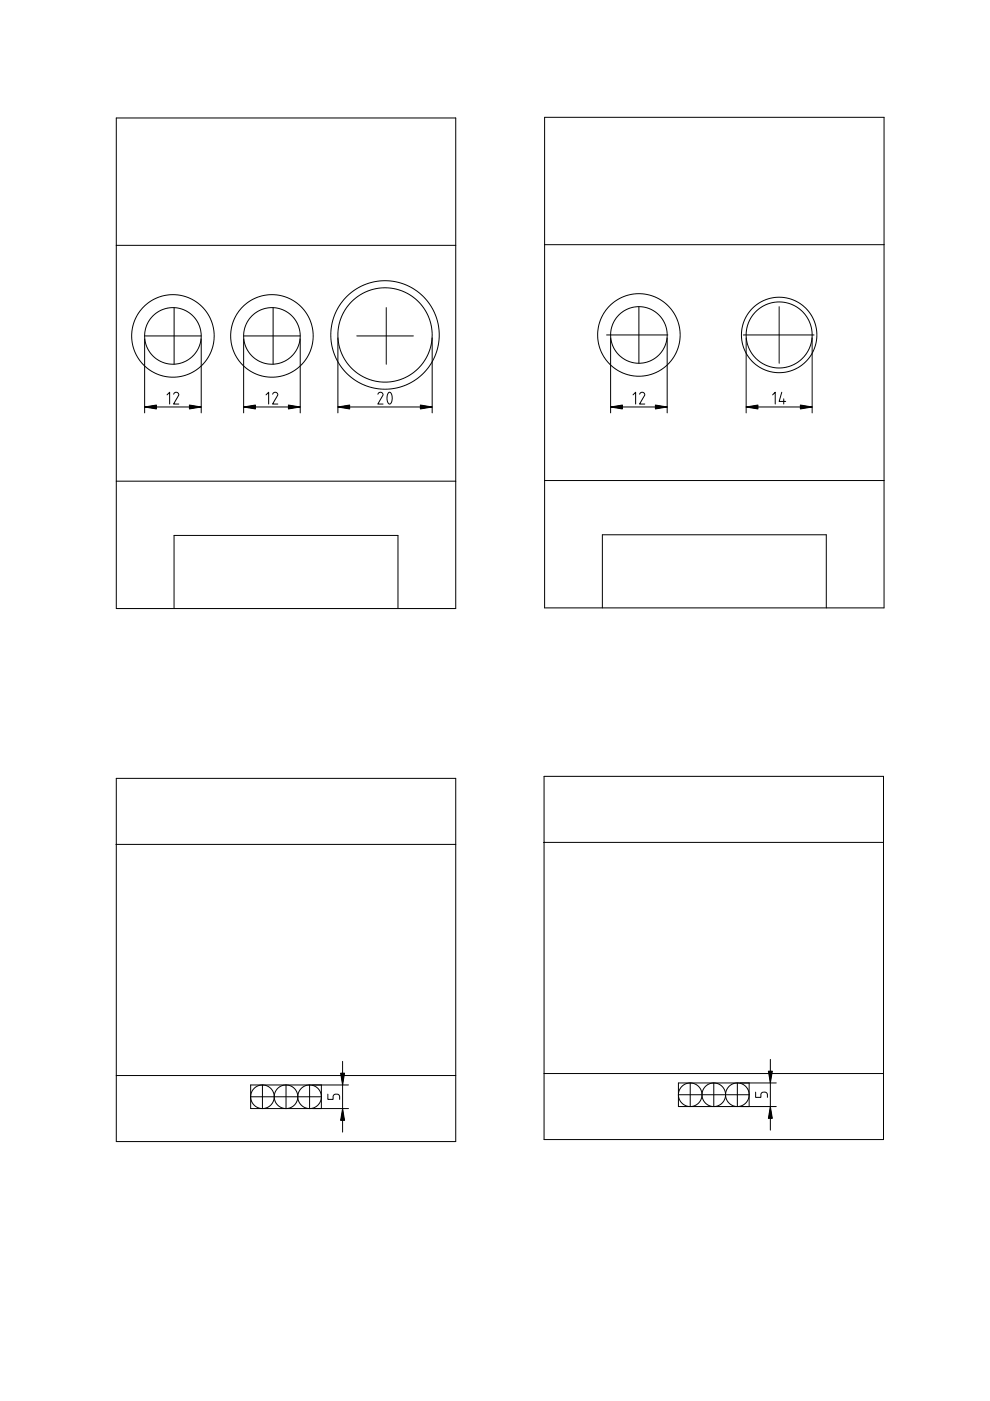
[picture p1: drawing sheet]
<svg xmlns="http://www.w3.org/2000/svg" width="210mm" height="297mm" viewBox="0 0 210 297" stroke-linecap="round" stroke-linejoin="round" font-family="sans-serif">
<g fill="none" stroke="#000" stroke-width=".21">
<path d="M24.7 25h71.9v104h-71.9zM115.5 24.9h71.9v104h-71.9zM24.7 52h71.9M115.5 51.9h71.9M30.7 71.2h12M30.7 71.8v15.7M36.9 65.2v12M42.7 71.8v15.7M51.7 71.2h12M51.7 71.8v15.7M57.9 65.2v12M63.7 71.8v15.7"/>
<path d="M71.6 71.6v15.9M75.6 71.2h12M81.9 65.2v12M91.6 71.6v15.9M128.6 71h13M129.5 71.6v15.9M135.5 65v12M141.5 71.6v15.9M157.6 71h15M158.2 71.6v15.9M165.2 65v12M172.2 71.6v15.9"/>
<path d="M30.7 86.3h12M35.4 83.7l.6-.5v2.5M36.8 83.6v-.1a.54 .54 0 0 1 .7-.3 .54 .54 0 0 1 .4 .6l-1.1 1.9h1.1M51.7 86.3h12M56.4 83.7l.6-.5v2.5M57.8 83.6v-.1a.54 .54 0 0 1 .7-.3 .54 .54 0 0 1 .4 .6l-1.1 1.9h1.1M71.6 86.3h20M80.1 83.6v-.1a.54 .54 0 0 1 .7-.3 .54 .54 0 0 1 .4 .6l-1.1 1.9h1.1M82.4 83.2h.2a1.72 1.72 0 0 1 .3 2.3l-.3 .2a1.72 1.72 0 0 1-.2-2.4zM129.5 86.3h12M134.2 83.7l.6-.5v2.5M135.6 83.6v-.1a.54 .54 0 0 1 .7-.3 .54 .54 0 0 1 .4 .6l-1.1 1.9h1.1"/>
<path d="M158.2 86.3h14M163.8 83.7l.6-.5v2.5M165.8 83.2l-.6 1.9h1.4M166.2 84.6v1.1M24.7 102h71.9M115.5 101.9h71.9M36.9 129v-15.5h47.5v15.5M127.7 128.9v-15.5h47.5v15.5M24.7 179h71.9M24.7 165h71.9v77h-71.9zM115.4 178.6h71.9M115.4 164.6h71.9v77h-71.9z"/>
<path d="M24.7 228h71.9M53.1 232.5h15M55.6 230v5M60.6 230v5M65.6 230v5M68.1 230v5M69.5 232v1.1h1.1v-.6a.56 .56 0 0 1 .6-.5h.3a.56 .56 0 0 1 .5 .5v.6M72.6 225v15M73.9 230h-20.8v5h20.8M115.4 227.6h71.9M143.8 232.1h15M146.3 229.6v5"/>
<path d="M151.3 229.6v5M156.3 229.6v5M158.8 229.6v5M160.2 231.6v1.1h1.1v-.6a.56 .56 0 0 1 .6-.5h.3a.56 .56 0 0 1 .5 .5v.6M163.3 224.6v15M164.6 229.6h-20.8v5h20.8"/>
<circle cx="36.7" cy="71.2" r="8.7"/>
<circle cx="36.7" cy="71.2" r="6"/>
<circle cx="57.7" cy="71.2" r="8.7"/>
<circle cx="57.7" cy="71.2" r="6"/>
<circle cx="81.6" cy="71" r="11.5"/>
<circle cx="81.6" cy="71" r="10"/>
<circle cx="135.5" cy="71" r="8.7"/>
<circle cx="135.5" cy="71" r="6"/>
<circle cx="165.2" cy="71" r="8"/>
<circle cx="165.2" cy="71" r="7"/>
<circle cx="55.6" cy="232.5" r="2.5"/>
<circle cx="60.6" cy="232.5" r="2.5"/>
<circle cx="65.6" cy="232.5" r="2.5"/>
<circle cx="146.3" cy="232.1" r="2.5"/>
<circle cx="151.3" cy="232.1" r="2.5"/>
<circle cx="156.3" cy="232.1" r="2.5"/>
</g>
<g fill="#000">
<path d="M30.7 86.3l2.5-.4v.8zM40.2 85.9l2.5 .4-2.5 .4zM51.7 86.3l2.5-.4v.8zM61.2 85.9l2.5 .4-2.5 .4zM71.6 86.3l2.5-.4v.8zM89.1 85.9l2.5 .4-2.5 .4zM129.5 86.3l2.5-.4v.8zM139 85.9l2.5 .4-2.5 .4zM158.2 86.3l2.5-.4v.8zM169.7 85.9l2.5 .4-2.5 .4zM72.2 227.5h.9l-.5 2.5zM72.6 235l.5 2.5h-.9z"/>
<path d="M162.9 227.1h.8l-.4 2.5zM163.3 234.6l.4 2.5h-.8z"/>
</g>
<g fill="#000" stroke="#000" stroke-width=".21">
<path d="M30.7 86.3l2.5-.4v.8zM40.2 85.9l2.5 .4-2.5 .4zM51.7 86.3l2.5-.4v.8zM61.2 85.9l2.5 .4-2.5 .4zM71.6 86.3l2.5-.4v.8zM89.1 85.9l2.5 .4-2.5 .4zM129.5 86.3l2.5-.4v.8zM139 85.9l2.5 .4-2.5 .4zM158.2 86.3l2.5-.4v.8zM169.7 85.9l2.5 .4-2.5 .4zM72.2 227.5h.9l-.5 2.5zM72.6 235l.5 2.5h-.9z"/>
<path d="M162.9 227.1h.8l-.4 2.5zM163.3 234.6l.4 2.5h-.8z"/>
</g>
<path d="M24.7 179h.1M115.4 178.6h.1" fill="none" stroke="#000" stroke-width=".25"/>
</svg>
